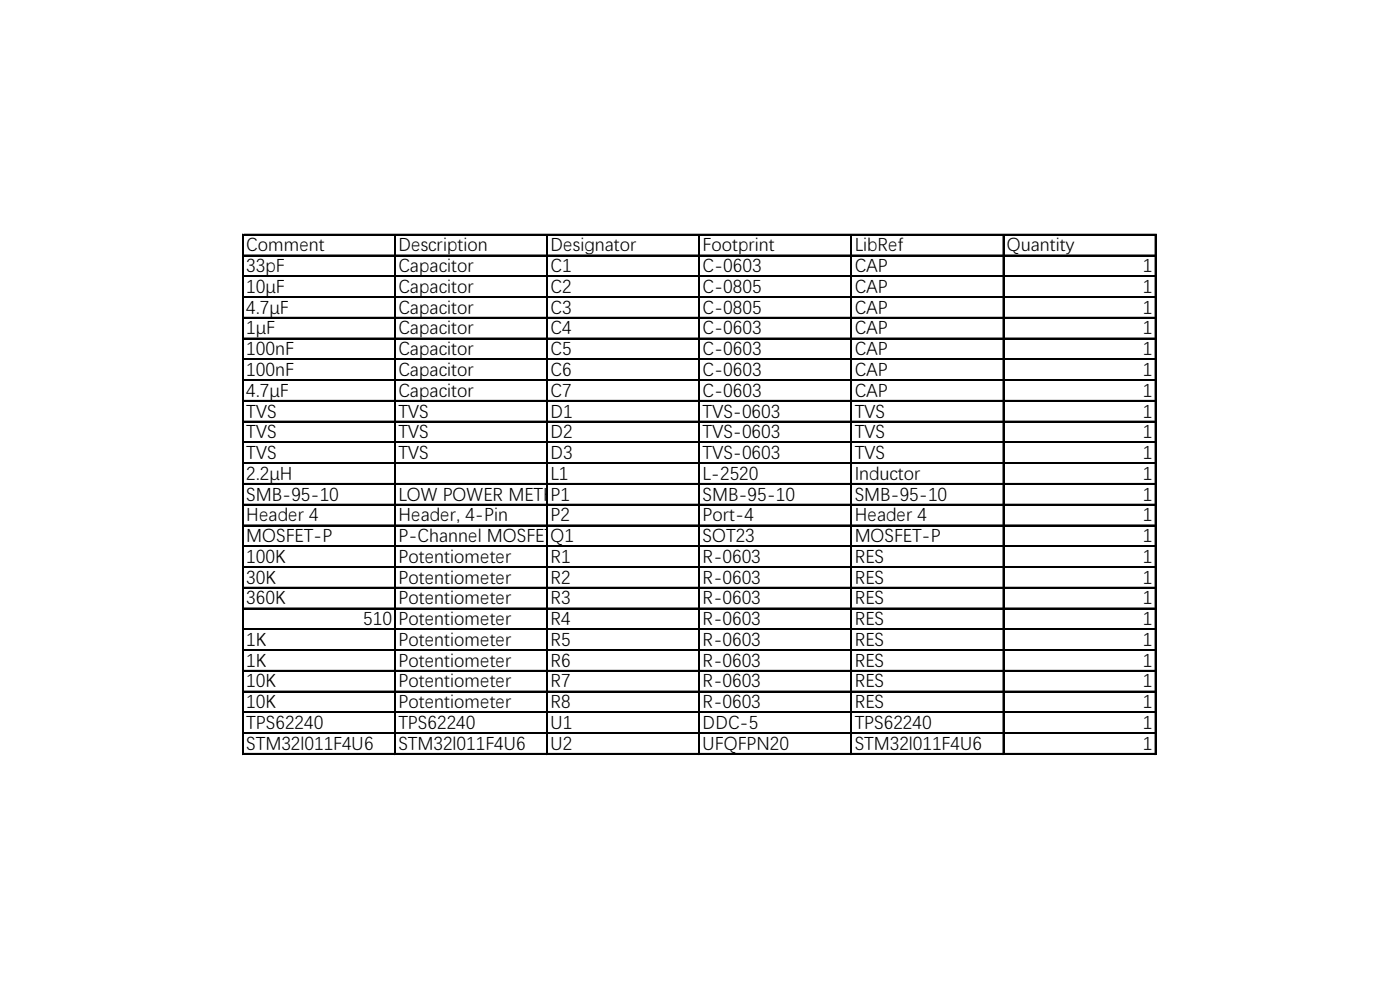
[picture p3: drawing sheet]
<svg xmlns="http://www.w3.org/2000/svg" width="297mm" height="210mm" viewBox="0 0 297 210" stroke-linecap="round" stroke-linejoin="round" font-family="sans-serif">
<defs><g id="words">
<g font-size="3.9">
<text x="52.3" y="53.1">Comment</text>
<text x="84.5" y="53.1">Description</text>
<text x="116.8" y="53.1">Designator</text>
<text x="149.1" y="53.1">Footprint</text>
<text x="181.3" y="53.1">LibRef</text>
<text x="213.6" y="53.1">Quantity</text>
<text x="52.3" y="57.5">33pF</text>
<text x="84.5" y="57.5">Capacitor</text>
<text x="116.8" y="57.5">C1</text>
<text x="149.1" y="57.5">C-0603</text>
<text x="181.3" y="57.5">CAP</text>
<text x="242.5" y="57.5">1</text>
<text x="52.3" y="61.9">10μF</text>
<text x="84.5" y="61.9">Capacitor</text>
<text x="116.8" y="61.9">C2</text>
<text x="149.1" y="61.9">C-0805</text>
<text x="181.3" y="61.9">CAP</text>
<text x="242.5" y="61.9">1</text>
<text x="52.3" y="66.3">4.7μF</text>
<text x="52.3" y="70.7">1μF</text>
<text x="84.5" y="66.3">Capacitor</text>
<text x="84.5" y="70.7">Capacitor</text>
<text x="116.8" y="66.3">C3</text>
<text x="116.8" y="70.7">C4</text>
<text x="149.1" y="66.3">C-0805</text>
<text x="149.1" y="70.7">C-0603</text>
<text x="181.3" y="66.3">CAP</text>
<text x="181.3" y="70.7">CAP</text>
<text x="242.5" y="66.3">1</text>
<text x="242.5" y="70.7">1</text>
<text x="52.3" y="75.1">100nF</text>
<text x="84.5" y="75.1">Capacitor</text>
<text x="116.8" y="75.1">C5</text>
<text x="149.1" y="75.1">C-0603</text>
<text x="181.3" y="75.1">CAP</text>
<text x="242.5" y="75.1">1</text>
<text x="52.3" y="79.5">100nF</text>
<text x="52.3" y="83.9">4.7μF</text>
<text x="84.5" y="79.5">Capacitor</text>
<text x="84.5" y="83.9">Capacitor</text>
<text x="116.8" y="79.5">C6</text>
<text x="116.8" y="83.9">C7</text>
<text x="149.1" y="79.5">C-0603</text>
<text x="149.1" y="83.9">C-0603</text>
<text x="181.3" y="79.5">CAP</text>
<text x="181.3" y="83.9">CAP</text>
<text x="242.5" y="79.5">1</text>
<text x="242.5" y="83.9">1</text>
<text x="52.3" y="88.3">TVS</text>
<text x="84.5" y="88.3">TVS</text>
<text x="116.8" y="88.3">D1</text>
<text x="149.1" y="88.3">TVS-0603</text>
<text x="181.3" y="88.3">TVS</text>
<text x="242.5" y="88.3">1</text>
<text x="52.3" y="92.7">TVS</text>
<text x="84.5" y="92.7">TVS</text>
<text x="116.8" y="92.7">D2</text>
<text x="149.1" y="92.7">TVS-0603</text>
<text x="181.3" y="92.7">TVS</text>
<text x="242.5" y="92.7">1</text>
<text x="52.3" y="97.2">TVS</text>
<text x="52.3" y="101.6">2.2μH</text>
<text x="84.5" y="97.2">TVS</text>
<text x="116.8" y="97.2">D3</text>
<text x="116.8" y="101.6">L1</text>
<text x="149.1" y="97.2">TVS-0603</text>
<text x="149.1" y="101.6">L-2520</text>
<text x="181.3" y="97.2">TVS</text>
<text x="181.3" y="101.6">Inductor</text>
<text x="242.5" y="97.2">1</text>
<text x="242.5" y="101.6">1</text>
<text x="52.3" y="106">SMB-95-10</text>
<text x="84.5" y="106">LOW POWER METHANE SENSOR</text>
<text x="116.8" y="106">P1</text>
<text x="149.1" y="106">SMB-95-10</text>
<text x="181.3" y="106">SMB-95-10</text>
<text x="242.5" y="106">1</text>
<text x="52.3" y="110.4">Header 4</text>
<text x="84.5" y="110.4">Header, 4-Pin</text>
<text x="116.8" y="110.4">P2</text>
<text x="149.1" y="110.4">Port-4</text>
<text x="181.3" y="110.4">Header 4</text>
<text x="242.5" y="110.4">1</text>
<text x="52.3" y="114.8">MOSFET-P</text>
<text x="52.3" y="119.2">100K</text>
<text x="84.5" y="114.8">P-Channel MOSFETQ1</text>
<text x="84.5" y="119.2">Potentiometer</text>
<text x="116.8" y="119.2">R1</text>
<text x="149.1" y="114.8">SOT23</text>
<text x="149.1" y="119.2">R-0603</text>
<text x="181.3" y="114.8">MOSFET-P</text>
<text x="181.3" y="119.2">RES</text>
<text x="242.5" y="114.8">1</text>
<text x="242.5" y="119.2">1</text>
<text x="52.3" y="123.6">30K</text>
<text x="84.5" y="123.6">Potentiometer</text>
<text x="116.8" y="123.6">R2</text>
<text x="149.1" y="123.6">R-0603</text>
<text x="181.3" y="123.6">RES</text>
<text x="242.5" y="123.6">1</text>
<text x="52.3" y="128">360K</text>
<text x="84.5" y="128">Potentiometer</text>
<text x="116.8" y="128">R3</text>
<text x="149.1" y="128">R-0603</text>
<text x="181.3" y="128">RES</text>
<text x="242.5" y="128">1</text>
<text x="52.3" y="136.8">1K</text>
<text x="77.1" y="132.4">510</text>
<text x="84.5" y="132.4">Potentiometer</text>
<text x="84.5" y="136.8">Potentiometer</text>
<text x="116.8" y="132.4">R4</text>
<text x="116.8" y="136.8">R5</text>
<text x="149.1" y="132.4">R-0603</text>
<text x="149.1" y="136.8">R-0603</text>
<text x="181.3" y="132.4">RES</text>
<text x="181.3" y="136.8">RES</text>
<text x="242.5" y="132.4">1</text>
<text x="242.5" y="136.8">1</text>
<text x="52.3" y="141.2">1K</text>
<text x="84.5" y="141.2">Potentiometer</text>
<text x="116.8" y="141.2">R6</text>
<text x="149.1" y="141.2">R-0603</text>
<text x="181.3" y="141.2">RES</text>
<text x="242.5" y="141.2">1</text>
<text x="52.3" y="145.6">10K</text>
<text x="84.5" y="145.6">Potentiometer</text>
<text x="116.8" y="145.6">R7</text>
<text x="149.1" y="145.6">R-0603</text>
<text x="181.3" y="145.6">RES</text>
<text x="242.5" y="145.6">1</text>
<text x="52.3" y="150">10K</text>
<text x="52.3" y="154.4">TPS62240</text>
<text x="84.5" y="150">Potentiometer</text>
<text x="84.5" y="154.4">TPS62240</text>
<text x="116.8" y="150">R8</text>
<text x="116.8" y="154.4">U1</text>
<text x="149.1" y="150">R-0603</text>
<text x="149.1" y="154.4">DDC-5</text>
<text x="181.3" y="150">RES</text>
<text x="181.3" y="154.4">TPS62240</text>
<text x="242.5" y="150">1</text>
<text x="242.5" y="154.4">1</text>
<text x="52.3" y="158.8">STM32l011F4U6</text>
<text x="84.5" y="158.8">STM32l011F4U6</text>
<text x="116.8" y="158.8">U2</text>
<text x="149.1" y="158.8">UFQFPN20</text>
<text x="181.3" y="158.8">STM32l011F4U6</text>
<text x="242.5" y="158.8">1</text>
</g>
</g></defs>
<g fill="none" stroke="#000" stroke-width=".21">
<path d="M51.5 49.7v110.3M51.8 49.7h193.5M51.8 54.1h193.5M51.8 58.5h193.5M83.7 50v110M116 50v110M148.3 50v110M180.5 50v110M212.8 50v110M245.1 50v110M51.8 62.9h193.5M51.8 67.3h193.5"/>
<path d="M51.8 71.7h193.5M51.8 76.1h193.5M51.8 80.5h193.5M51.8 84.9h193.5M51.8 89.3h193.5M51.8 93.7h193.5M51.8 98.1h193.5M51.8 102.5h193.5M51.8 106.9h193.5M51.8 111.3h193.5M51.8 115.7h193.5M51.8 120.1h193.5"/>
<path d="M51.8 124.6h193.5M51.8 129h193.5M51.8 133.4h193.5M51.8 137.8h193.5M51.8 142.2h193.5M51.8 146.6h193.5M51.8 151h193.5M51.8 155.4h193.5M51.8 159.8h193.5"/>
</g>
<g fill="none" stroke="#000" stroke-width=".34">
<path d="M51.6 49.6v110.5M51.7 49.8h193.6M51.7 54.2h193.6M51.7 58.6h193.6M83.8 50v110.1M116.1 50v110.1M148.4 50v110.1M180.6 50v110.1M212.9 50v110.1M245.2 50v110.1M51.7 63h193.6M51.7 67.4h193.6"/>
<path d="M51.7 71.8h193.6M51.7 76.2h193.6M51.7 80.6h193.6M51.7 85h193.6M51.7 89.4h193.6M51.7 98.3h193.6M51.7 102.7h193.6M51.7 107.1h193.6M51.7 111.5h193.6M51.7 115.9h193.6M51.7 120.3h193.6M51.7 124.7h193.6"/>
<path d="M51.7 129.1h193.6M51.7 133.5h193.6M51.7 137.9h193.6M51.7 142.3h193.6M51.7 146.7h193.6M51.7 151.1h193.6M51.7 155.5h193.6M51.7 159.9h193.6"/>
</g>
<path d="M51.7 93.8h193.6" fill="none" stroke="#000" stroke-width=".35"/>
<use href="#words"/>
</svg>
